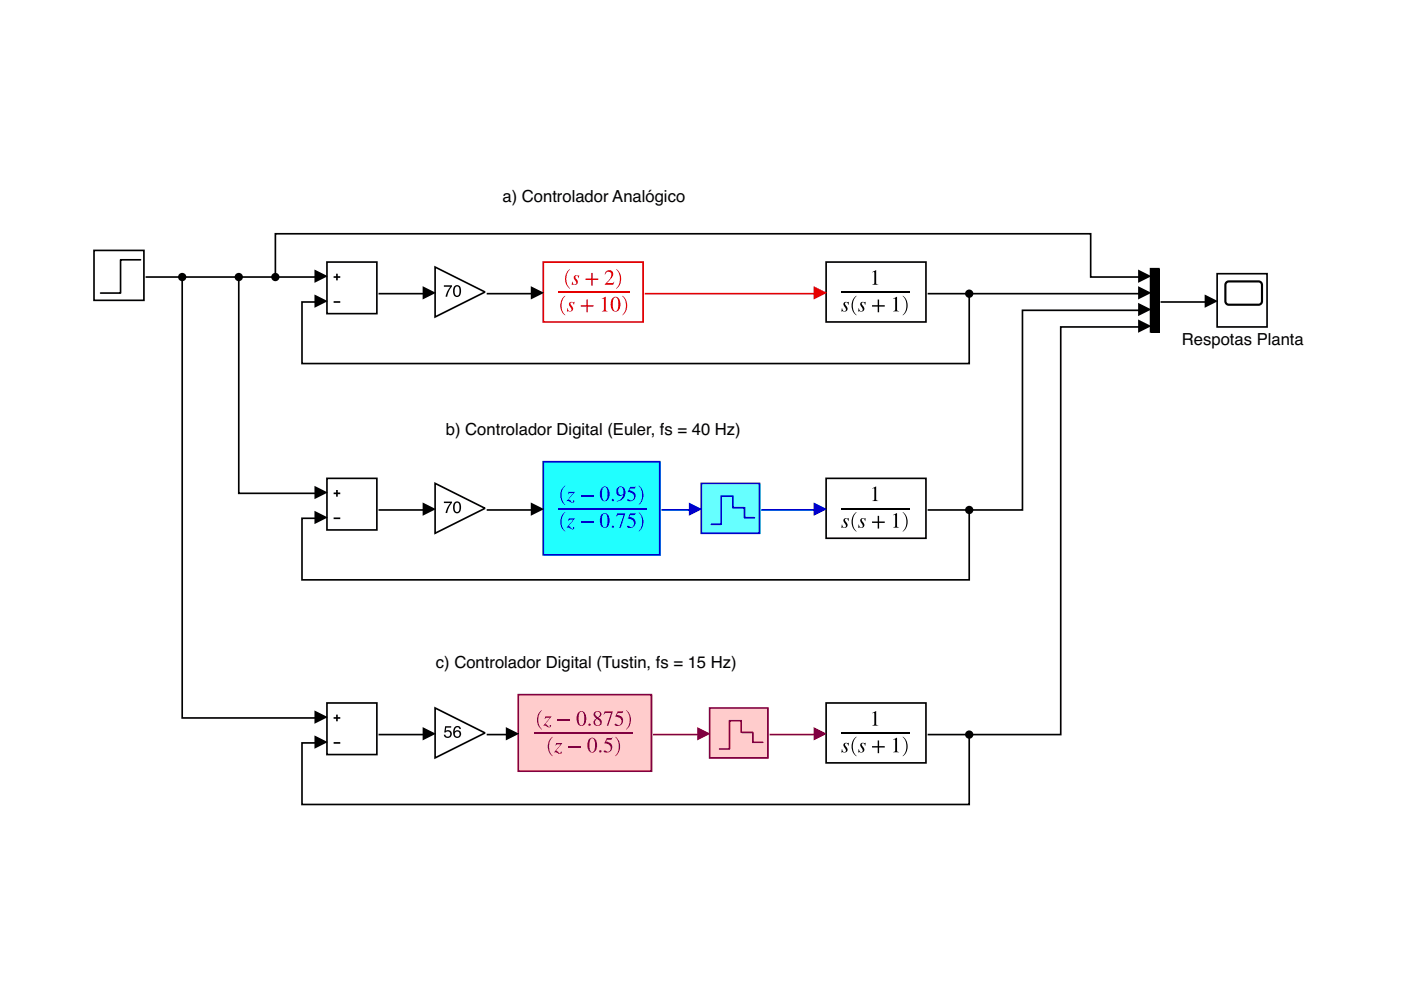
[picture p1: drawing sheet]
<svg xmlns="http://www.w3.org/2000/svg" width="297mm" height="210mm" viewBox="0 0 297 210" stroke-linecap="round" stroke-linejoin="round" font-family="sans-serif">
<defs><g id="words">
<g font-size="3.5">
<text x="106.5" y="42.9">a) Controlador Analógico</text>
<text x="250.6" y="73.1">Respotas Planta</text>
<text x="94.5" y="92.3">b) Controlador Digital (Euler, fs = 40 Hz)</text>
<text x="92.4" y="141.7">c) Controlador Digital (Tustin, fs = 15 Hz)</text>
</g>
</g></defs>
<path d="M19.9 53.1h10.6v10.6h-10.6zM29.8 55.1h-4.2v7h-4.3" fill="none" stroke="#000" stroke-width=".35"/>
<path d="M69.5 55.7h10.6v11h-10.6z" fill="#fff"/>
<path d="M69.3 55.6h10.6v10.9h-10.6zM70.7 58.7h1.4M71.4 58v1.4M70.7 64h1.4" fill="none" stroke="#000" stroke-width=".35"/>
<path d="M92.4 56.8l10.6 5.3-10.6 5.3z" fill="#fff"/>
<path d="M94.1 60.5h1.7v.3l-.7 1.2-.3 .9h-.3l.2-.7 .8-1.4h-1.4zM96.4 60.6a.9 .9 0 0 1 1.1 .1 .9 .9 0 0 1 .3 1 .9 .9 0 0 1-.4 1.1 .9 .9 0 0 1-1.2-.2 1.9 1.9 0 0 1 .2-2zM96.6 60.8a1.64 1.64 0 0 0 .1 1.9h.2a1.25 1.25 0 0 0 .2-1.9z" fill="#000"/>
<path d="M92.3 56.6l10.5 5.3-10.5 5.3z" fill="none" stroke="#000" stroke-width=".35"/>
<path d="M115.4 55.7h21.1v12.7h-21.1z" fill="#fff"/>
<path d="M118.3 62h15.2" fill="none" stroke="#e60000" stroke-width=".35"/>
<g fill="#e60000">
<path d="M120.5 57.3l.4-.2a3.1 3.1 0 0 0 0 4.1 2.56 2.56 0 0 1-.4-3.9z"/>
<path d="M121.7 58.6l.2-.2 .9-.1-.1 .7-.3-.5h-.2l-.2 .1 .1 .4a.74 .74 0 0 1 .4 .8 .74 .74 0 0 1-.8 .6h-.5l.1-.7 .3 .6h.2a.47 .47 0 0 0 .4-.4 .47 .47 0 0 0-.3-.5l-.2-.4z"/>
<path d="M124.1 59.1h1.2v-1.2h.3v1.2h1.2v.3h-1.2v1.2h-.3v-1.2h-1.2z"/>
<path d="M128.5 57.5a.91 .91 0 0 1 1.4 .1 .91 .91 0 0 1-.2 1.3l-1 1.1h1.2l.3-.3-.2 .7-1.8-.1a3.3 3.3 0 0 0 1.4-2 .66 .66 0 0 0-.6-.7 .66 .66 0 0 0-.7 .6z"/>
<path d="M130.6 57.1a2.53 2.53 0 0 1 0 4.1 3.1 3.1 0 0 0 0-4.1z"/>
<path d="M119.5 62.9l.3-.2a3.1 3.1 0 0 0 0 4.1 2.56 2.56 0 0 1-.3-3.9z"/>
<path d="M120.7 64.2l.2-.1 .9-.1-.1 .6-.3-.4-.2-.1-.2 .1 .1 .4a.74 .74 0 0 1 .4 .9 .74 .74 0 0 1-.8 .6h-.5l.1-.8 .3 .6 .2 .1a.47 .47 0 0 0 .4-.4 .47 .47 0 0 0-.3-.5l-.2-.4z"/>
<path d="M123.1 64.7h1.2v-1.2h.3v1.2h1.2v.3h-1.2v1.2h-.3v-1.2h-1.2z"/>
<path d="M127.6 63.3l.8-.4v2.8l.5 .3h-1.3l.4-.2v-.2v-2.1l-.1-.2z"/>
<path d="M131.9 62.7a2.53 2.53 0 0 1 0 4.1 3.1 3.1 0 0 0 0-4.1z"/>
<path d="M129.8 63.2a2.2 2.2 0 0 0 .3 2.8 1.17 1.17 0 0 0 1.4-1.5 1.17 1.17 0 0 0-1.4-1.5zM130.3 63.1l.2-.1a1.62 1.62 0 0 1 .6 2 .83 .83 0 0 1-.6 1 1.59 1.59 0 0 1-.6-2z"/>
</g>
<path d="M115.2 55.6h21.1v12.7h-21.1z" fill="none" stroke="#e60000" stroke-width=".35"/>
<path d="M175.3 55.7h21.2v12.7h-21.2z" fill="#fff"/>
<path d="M175.2 55.6h21.1v12.7h-21.1zM178.3 62h14.5" fill="none" stroke="#000" stroke-width=".35"/>
<path d="M178.9 64.2l.2-.1 .9-.1-.1 .6-.3-.4-.2-.1-.2 .1 .1 .4a.74 .74 0 0 1 .4 .9 .74 .74 0 0 1-.8 .6h-.5l.1-.8 .3 .6 .2 .1a.47 .47 0 0 0 .4-.4 .47 .47 0 0 0-.3-.5l-.3-.4zM181.3 62.9l.3-.2a3.1 3.1 0 0 0 0 4.1 2.56 2.56 0 0 1-.3-3.9zM182.4 64.2l.2-.1 1-.1-.1 .6-.3-.4-.2-.1-.3 .1 .1 .4a.74 .74 0 0 1 .5 .9 .74 .74 0 0 1-.8 .6h-.6l.1-.8 .4 .6 .2 .1a.47 .47 0 0 0 .3-.4 .47 .47 0 0 0-.2-.5l-.3-.4zM184.9 57.7l.9-.4v2.7l.4 .4h-1.3l.4-.3 .1-.2v-2l-.2-.2zM184.9 64.7h1.2v-1.2h.3v1.2h1.2v.3h-1.2v1.2h-.3v-1.2h-1.2zM189.3 63.3l.9-.4v2.8l.4 .3h-1.2l.4-.2v-.2v-2.1l-.1-.2zM191.4 62.7a2.53 2.53 0 0 1 0 4.1 3.1 3.1 0 0 0 0-4.1z" fill="#000"/>
<path d="M244.1 57.2h1.8v13.4h-1.8z" fill="#fff"/>
<path d="M244.1 57.2h1.8v13.4h-1.8z" fill-rule="evenodd" fill="#000"/>
<path d="M243.9 57h1.8v13.4h-1.8z" fill="none" stroke="#000" stroke-width=".35"/>
<path d="M69.5 101.6h10.6v10.9h-10.6z" fill="#fff"/>
<path d="M69.3 101.4h10.6v11h-10.6zM70.7 104.6h1.4M70.7 109.9h1.4M71.4 103.9v1.4" fill="none" stroke="#000" stroke-width=".35"/>
<path d="M92.4 102.7l10.6 5.3-10.6 5.2z" fill="#fff"/>
<path d="M94.1 106.3h1.7v.3l-.7 1.2-.3 1h-.3l.2-.7 .8-1.4h-1.4zM96.4 106.4a.9 .9 0 0 1 1.1 .1 .9 .9 0 0 1 .3 1 .9 .9 0 0 1-.4 1.2 .9 .9 0 0 1-1.2-.2 1.9 1.9 0 0 1 .2-2.1zM96.6 106.7a1.64 1.64 0 0 0 .1 1.8l.2 .1a1.25 1.25 0 0 0 .2-2z" fill="#000"/>
<path d="M92.3 102.5l10.5 5.3-10.5 5.3z" fill="none" stroke="#000" stroke-width=".35"/>
<path d="M175.3 101.6h21.2v12.7h-21.2z" fill="#fff"/>
<path d="M175.2 101.4h21.1v12.7h-21.1zM178.3 107.8h14.5" fill="none" stroke="#000" stroke-width=".35"/>
<path d="M178.9 110.1l.2-.2h.9l-.1 .6-.3-.5h-.2l-.2 .1 .1 .4a.74 .74 0 0 1 .4 .9 .74 .74 0 0 1-.8 .5h-.5l.1-.7 .3 .6h.2a.47 .47 0 0 0 .4-.4 .47 .47 0 0 0-.3-.4l-.3-.5zM181.3 108.8l.3-.2a3.1 3.1 0 0 0 0 4.1 2.56 2.56 0 0 1-.3-3.9zM182.4 110.1l.2-.2h1l-.1 .6-.3-.5h-.2l-.3 .1 .1 .4a.74 .74 0 0 1 .5 .9 .74 .74 0 0 1-.8 .5h-.6l.1-.7 .4 .6h.2a.47 .47 0 0 0 .3-.4 .47 .47 0 0 0-.2-.4l-.3-.5zM184.9 103.6l.9-.5v2.8l.4 .3h-1.3l.4-.2 .1-.2v-2.1l-.2-.2zM184.9 110.6h1.2v-1.2h.3v1.2h1.2v.3h-1.2v1.2h-.3v-1.2h-1.2zM189.3 109.2l.9-.4v2.7l.4 .4h-1.2l.4-.3v-.2v-2l-.1-.2zM191.4 108.6a2.53 2.53 0 0 1 0 4.1 3.1 3.1 0 0 0 0-4.1z" fill="#000"/>
<path d="M69.5 149.2h10.6v11h-10.6z" fill="#fff"/>
<path d="M69.3 149h10.6v11h-10.6zM70.7 152.2h1.4M70.7 157.5h1.4M71.4 151.5v1.4" fill="none" stroke="#000" stroke-width=".35"/>
<path d="M92.4 150.3l10.6 5.3-10.6 5.3z" fill="#fff"/>
<path d="M94.4 154h1.3v.3h-1.1l-.1 .7a.84 .84 0 0 1 1.2 .4 .84 .84 0 0 1-.6 1.1 .84 .84 0 0 1-1-.7h.3a.55 .55 0 0 0 .8 .2 .55 .55 0 0 0 .1-.8 .55 .55 0 0 0-.8 .1h-.3zM96.5 154.1a.73 .73 0 0 1 .8-.2 .73 .73 0 0 1 .4 .7h-.3a.51 .51 0 0 0-.6-.4 .51 .51 0 0 0-.4 .6v.3a.82 .82 0 0 1 1.2 .1 .82 .82 0 0 1-.3 1.2 .82 .82 0 0 1-1.1-.4l-.1-1.2zM96.4 155.6a.55 .55 0 0 0 1.1 0 .55 .55 0 0 0-1.1 0z" fill="#000"/>
<path d="M92.3 150.1l10.5 5.3-10.5 5.3z" fill="none" stroke="#000" stroke-width=".35"/>
<path d="M175.3 149.2h21.2v12.7h-21.2z" fill="#fff"/>
<path d="M175.2 149h21.1v12.7h-21.1zM178.3 155.4h14.5" fill="none" stroke="#000" stroke-width=".35"/>
<path d="M178.9 157.7l.2-.2h.9l-.1 .6-.3-.5h-.2l-.2 .1 .1 .4a.74 .74 0 0 1 .4 .9 .74 .74 0 0 1-.8 .5l-.5 .1 .1-.8 .3 .6 .2 .1a.47 .47 0 0 0 .4-.4 .47 .47 0 0 0-.3-.5l-.3-.5zM182.4 157.7l.2-.2h1l-.1 .6-.3-.5h-.2l-.3 .1 .1 .4a.74 .74 0 0 1 .5 .9 .74 .74 0 0 1-.8 .5l-.6 .1 .1-.8 .4 .6 .2 .1a.47 .47 0 0 0 .3-.4 .47 .47 0 0 0-.2-.5l-.3-.5zM184.9 151.2l.9-.4v2.7l.4 .4h-1.3l.4-.3 .1-.2v-2l-.2-.3zM184.9 158.2h1.2v-1.2h.3v1.2h1.2v.3h-1.2v1.2h-.3v-1.2h-1.2zM189.3 156.8l.9-.4v2.8l.4 .3h-1.2l.4-.2v-.2v-2.1l-.1-.2zM191.4 156.2a2.53 2.53 0 0 1 0 4.1 3.1 3.1 0 0 0 0-4.1zM181.3 156.4l.3-.2a3.1 3.1 0 0 0 0 4.1 2.56 2.56 0 0 1-.3-3.9z" fill="#000"/>
<path d="M148.9 102.7h12.3v10.5h-12.3z" fill="#6ff"/>
<path d="M148.7 102.5h12.3v10.6h-12.3zM160 109.8h-2.1v-2.2h-2.5v-2.4h-2.5v6h-2.1" fill="none" stroke="#00c" stroke-width=".35"/>
<path d="M150.6 150.3h12.4v10.6h-12.4z" fill="#fcc"/>
<path d="M150.5 150.1h12.3v10.6h-12.3zM161.7 157.4h-2.1v-2.1h-2.5v-2.5h-2.4v6h-2.1" fill="none" stroke="#800040" stroke-width=".35"/>
<path d="M115.4 98.1h24.7v19.7h-24.7z" fill="#20ffff"/>
<path d="M118.3 107.8h18.7" fill="none" stroke="#00c" stroke-width=".35"/>
<g fill="#00c">
<path d="M119.5 103.1l.3-.2a3.1 3.1 0 0 0 0 4.2 2.56 2.56 0 0 1-.3-4z"/>
<path d="M120.6 104.3h1.3l-1.4 1.6 .9 .6 .1-.4h.2a.57 .57 0 0 1-.4 .5 .57 .57 0 0 1-.7-.3h-.5l1.4-1.8-.8 .1-.3 .2z"/>
</g>
<path d="M123.2 105.1h2.6" fill="none" stroke="#00c" stroke-width=".3"/>
<g fill="#00c">
<path d="M133.6 103.2l1.2-.1-.2 .4-1 .1-.2 .4a1.15 1.15 0 0 1 1.3 1.4 1.15 1.15 0 0 1-1.8 .6l.2-.2a.79 .79 0 0 0 1.3-.1 .79 .79 0 0 0-.5-1.2l-.8-.2z"/>
<path d="M135.4 102.9a2.53 2.53 0 0 1 0 4.2 3.1 3.1 0 0 0 0-4.2z"/>
<path d="M119.5 108.8l.3-.2a3.1 3.1 0 0 0 0 4.1 2.56 2.56 0 0 1-.3-3.9z"/>
<path d="M120.6 109.9h1.3l-1.4 1.6 .9 .7 .1-.4h.2a.57 .57 0 0 1-.4 .5 .57 .57 0 0 1-.7-.4h-.5l1.4-1.7h-.8l-.3 .2z"/>
<path d="M127.5 103.5a2.2 2.2 0 0 0 .3 2.7 1.17 1.17 0 0 0 1.4-1.5 1.17 1.17 0 0 0-1.4-1.5zM128 103.3h.2a1.62 1.62 0 0 1 .6 1.9 .83 .83 0 0 1-.6 1 1.59 1.59 0 0 1-.6-2z"/>
<path d="M131 103.3a.96 .96 0 0 0-.3 1.4 .96 .96 0 0 0 1.5 .2 2.09 2.09 0 0 1-1.4 1.4 1.75 1.75 0 0 0 1.7-1.1 1.75 1.75 0 0 0-.6-2zM131.2 103.4l.4-.1a1.01 1.01 0 0 1 .3 1.6 .75 .75 0 0 1-.8-.3 .75 .75 0 0 1 0-.8z"/>
<circle cx="129.9" cy="106" r=".26"/>
</g>
<path d="M123.2 110.7h2.6" fill="none" stroke="#00c" stroke-width=".3"/>
<g fill="#00c">
<path d="M130.9 108.8h1.7l-1 3.1h-.3l.9-2.7h-1.2l-.3 .4z"/>
<path d="M133.6 108.8h1.2l-.2 .4h-1l-.2 .4a1.15 1.15 0 0 1 1.3 1.4 1.15 1.15 0 0 1-1.8 .7l.2-.2a.79 .79 0 0 0 1.3-.1 .79 .79 0 0 0-.5-1.2l-.8-.2z"/>
<path d="M135.4 108.6a2.53 2.53 0 0 1 0 4.1 3.1 3.1 0 0 0 0-4.1z"/>
<path d="M127.5 109.1a2.2 2.2 0 0 0 .3 2.7 1.17 1.17 0 0 0 1.4-1.4 1.17 1.17 0 0 0-1.4-1.5zM128 109l.2-.1a1.62 1.62 0 0 1 .6 2 .83 .83 0 0 1-.6 .9 1.59 1.59 0 0 1-.6-1.9z"/>
<circle cx="129.9" cy="111.7" r=".26"/>
</g>
<path d="M115.2 97.9h24.7v19.8h-24.7z" fill="none" stroke="#00c" stroke-width=".35"/>
<path d="M110.1 147.5h28.2v16.2h-28.2z" fill="#fcc"/>
<path d="M113.4 155.4h20.8" fill="none" stroke="#800040" stroke-width=".35"/>
<g fill="#800040">
<path d="M114.6 150.8l.3-.2a3.1 3.1 0 0 0 0 4.1 2.56 2.56 0 0 1-.3-3.9z"/>
<path d="M115.6 151.9h1.3l-1.3 1.6 .9 .6 .1-.3h.2a.57 .57 0 0 1-.5 .5 .57 .57 0 0 1-.6-.4h-.5l1.4-1.7h-.8l-.3 .2z"/>
</g>
<path d="M118.3 152.7h2.5" fill="none" stroke="#800040" stroke-width=".3"/>
<g fill="#800040">
<path d="M128.2 150.8h1.7l-1 3.1h-.3l1-2.7h-1.2l-.4 .3z"/>
<path d="M131 150.8l1.2-.1-.2 .5h-1l-.2 .4a1.15 1.15 0 0 1 1.3 1.4 1.15 1.15 0 0 1-1.8 .6l.2-.1a.79 .79 0 0 0 1.2-.2 .79 .79 0 0 0-.4-1.1l-.9-.3z"/>
<path d="M132.7 150.6a2.53 2.53 0 0 1 0 4.1 3.1 3.1 0 0 0 0-4.1z"/>
<path d="M116.9 156.4l.3-.2a3.1 3.1 0 0 0 0 4.1 2.56 2.56 0 0 1-.3-3.9z"/>
<path d="M117.9 157.5h1.3l-1.3 1.7 .9 .6 .1-.4h.2a.57 .57 0 0 1-.5 .5 .57 .57 0 0 1-.6-.3l-.5-.1 1.4-1.7h-.8l-.3 .3z"/>
<path d="M122.6 151.1a2.2 2.2 0 0 0 .3 2.7 1.17 1.17 0 0 0 1.4-1.5 1.17 1.17 0 0 0-1.4-1.5zM123.1 150.9h.2a1.62 1.62 0 0 1 .5 2 .83 .83 0 0 1-.5 .9 1.59 1.59 0 0 1-.6-2z"/>
<path d="M126.1 151a.84 .84 0 0 0 .3 1.3 .85 .85 0 0 0-.3 1.3 .85 .85 0 0 0 1.3 .1 .85 .85 0 0 0-.2-1.3l-.3-.2a.74 .74 0 0 0 .6-1 .74 .74 0 0 0-1.1-.4zM126.3 151.1a.58 .58 0 0 1 .9 .1 .58 .58 0 0 1-.4 .9l-.3-.2a.63 .63 0 0 1-.2-.8zM126.3 152.6l.2-.2 .3 .2a.59 .59 0 0 1 .5 .8 .59 .59 0 0 1-1 .2l-.1-.5z"/>
<circle cx="125" cy="153.7" r=".26"/>
</g>
<path d="M120.6 158.3h2.5" fill="none" stroke="#800040" stroke-width=".3"/>
<g fill="#800040">
<path d="M128.7 156.5l1.2-.1-.2 .4h-1l-.2 .4a1.15 1.15 0 0 1 1.3 1.4 1.15 1.15 0 0 1-1.8 .7l.2-.2a.79 .79 0 0 0 1.2-.1 .79 .79 0 0 0-.4-1.2l-.9-.2z"/>
<path d="M130.4 156.2a2.53 2.53 0 0 1 0 4.1 3.1 3.1 0 0 0 0-4.1z"/>
<path d="M124.9 156.7a2.2 2.2 0 0 0 .3 2.8 1.17 1.17 0 0 0 1.4-1.5 1.17 1.17 0 0 0-1.4-1.5zM125.3 156.6l.3-.1a1.62 1.62 0 0 1 .5 2 .83 .83 0 0 1-.5 .9 1.59 1.59 0 0 1-.6-1.9z"/>
<circle cx="127.3" cy="159.3" r=".26"/>
</g>
<path d="M109.9 147.3h28.2v16.2h-28.2z" fill="none" stroke="#800040" stroke-width=".35"/>
<path d="M258.2 58.2h10.6v11.3h-10.6z" fill="#fff"/>
<path d="M260 59.9l.5-.2h6.4a.73 .73 0 0 1 .7 .7v3.5a.73 .73 0 0 1-.7 .7h-6.4a.73 .73 0 0 1-.7-.7v-3.5z" fill="none" stroke="#000" stroke-width=".46"/>
<path d="M30.9 58.7h36M38.6 58.7v93.5h28.3M50.6 58.7v45.9h16.3M58.4 58.7v-9.1h172.8v9.1h10.3M258.1 58h10.5v11.3h-10.5zM80.3 62.3h9.5M103.2 62.3h9.5" fill="none" stroke="#000" stroke-width=".35"/>
<path d="M66.7 57.2l2.8 1.4-2.8 1.4zM241.3 57.2l2.8 1.4-2.8 1.4zM89.6 60.7l2.8 1.4-2.8 1.4zM112.5 60.7l2.9 1.4-2.9 1.4zM66.7 103l2.8 1.4-2.8 1.4zM66.7 150.6l2.8 1.4-2.8 1.5z" fill="#000"/>
<g fill="#000">
<circle cx="38.6" cy="58.7" r=".88"/>
<circle cx="50.6" cy="58.7" r=".88"/>
<circle cx="58.4" cy="58.7" r=".88"/>
</g>
<path d="M172.5 60.7l2.8 1.4-2.8 1.4z" fill="#e60000"/>
<path d="M136.7 62.3h36" fill="none" stroke="#e60000" stroke-width=".35"/>
<path d="M196.7 62.3h44.8M205.5 62.3v14.8h-141.5v-13.1h2.9M241.5 65.8h-24.7v42.3h-11.3M241.5 69.3h-16.6v86.5h-19.4M80.3 108.1h9.5M196.7 108.1h8.8M205.5 108.1v14.8h-141.5v-13h2.9M80.3 155.8h9.5M196.7 155.8h8.8M205.5 155.8v14.8h-141.5v-13.1h2.9" fill="none" stroke="#000" stroke-width=".35"/>
<path d="M66.7 62.4l2.8 1.5-2.8 1.4zM241.3 60.7l2.8 1.4-2.8 1.4zM241.3 64.2l2.8 1.4-2.8 1.4zM241.3 67.7l2.8 1.4-2.8 1.5zM66.7 108.3l2.8 1.4-2.8 1.4zM89.6 106.5l2.8 1.5-2.8 1.4zM66.7 155.9l2.8 1.4-2.8 1.5zM89.6 154.2l2.8 1.4-2.8 1.4z" fill="#000"/>
<g fill="#000">
<circle cx="205.5" cy="62.3" r=".88"/>
<circle cx="205.5" cy="108.1" r=".88"/>
<circle cx="205.5" cy="155.8" r=".88"/>
</g>
<path d="M172.5 106.5l2.8 1.5-2.8 1.4z" fill="#00c"/>
<path d="M161.4 108.1h11.3" fill="none" stroke="#00c" stroke-width=".35"/>
<path d="M172.5 154.2l2.8 1.4-2.8 1.4z" fill="#800040"/>
<path d="M163.2 155.8h9.5" fill="none" stroke="#800040" stroke-width=".35"/>
<path d="M146 106.5l2.9 1.5-2.9 1.4z" fill="#00c"/>
<path d="M140.2 108.1h6" fill="none" stroke="#00c" stroke-width=".35"/>
<path d="M112.5 106.5l2.9 1.5-2.9 1.4zM107.2 154.2l2.9 1.4-2.9 1.4z" fill="#000"/>
<path d="M103.2 108.1h9.5M103.2 155.8h4.2" fill="none" stroke="#000" stroke-width=".35"/>
<path d="M147.8 154.2l2.8 1.4-2.8 1.4z" fill="#800040"/>
<path d="M138.5 155.8h9.5" fill="none" stroke="#800040" stroke-width=".35"/>
<path d="M255.4 62.4l2.8 1.5-2.8 1.4z" fill="#000"/>
<path d="M246.1 64h9.5" fill="none" stroke="#000" stroke-width=".35"/>
<use href="#words"/>
</svg>
